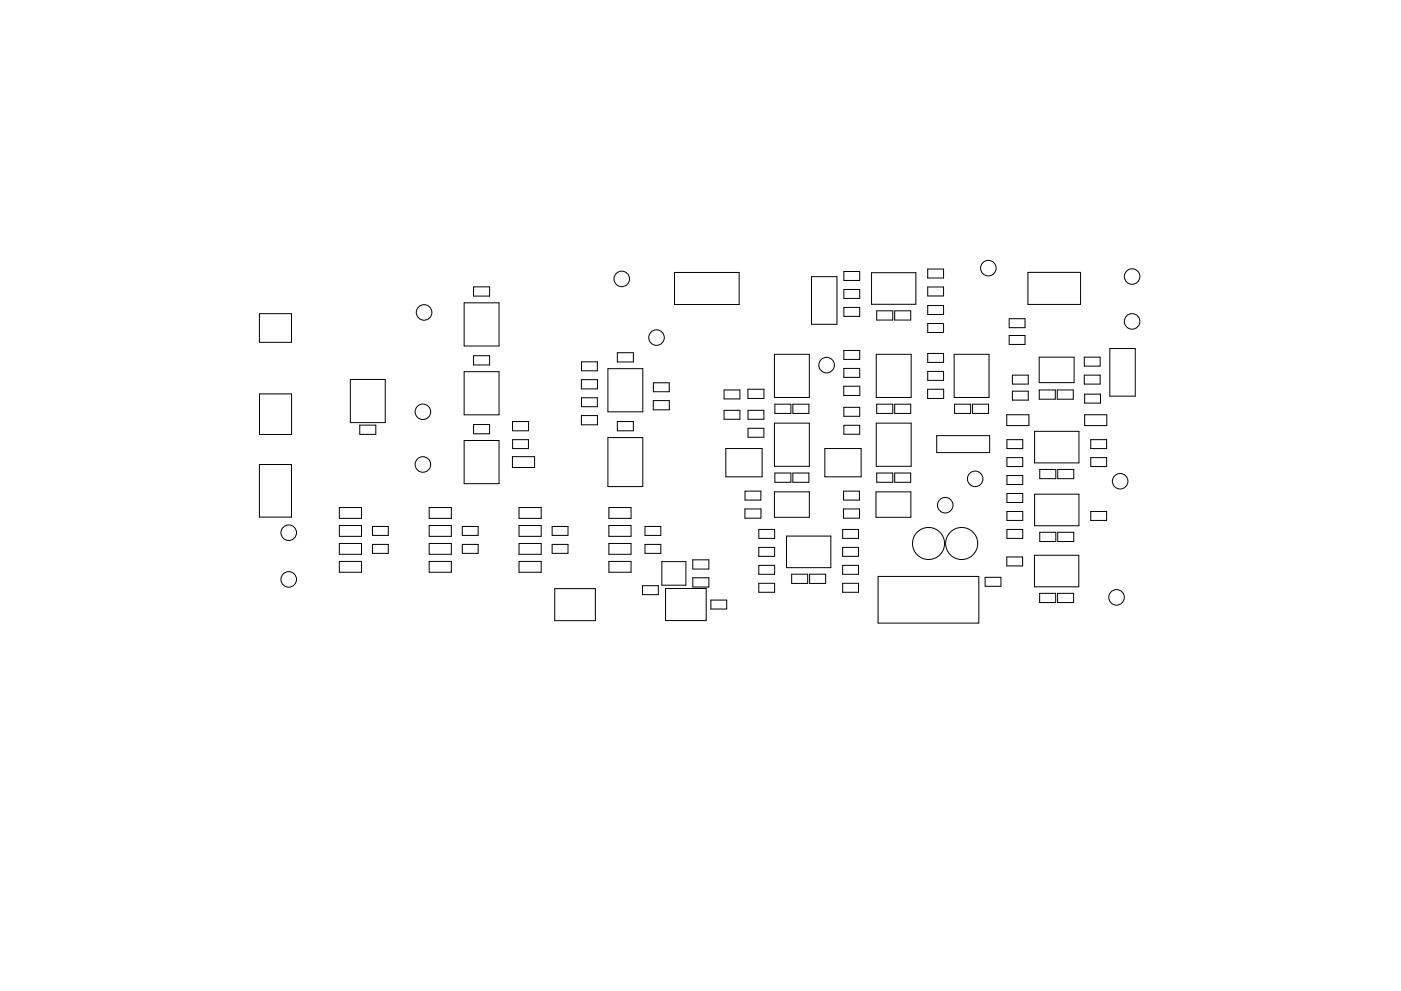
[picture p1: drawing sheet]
<svg xmlns="http://www.w3.org/2000/svg" width="297mm" height="210mm" viewBox="0 0 297 210" stroke-linecap="round" stroke-linejoin="round" font-family="sans-serif">
<g fill="none" stroke="#000" stroke-width=".21">
<path d="M143 57.8h13.7v6.8h-13.7zM172.1 58.7h5.4v10.1h-5.4zM178.9 57.6h3.4v1.9h-3.4zM184.8 57.9h9.4v6.7h-9.4zM196.7 57.1h3.4v1.9h-3.4zM217.9 57.8h11.2v6.8h-11.2zM55 66.6h6.8v6h-6.8zM98.4 78.9h7.4v9.1h-7.4zM98.4 64.2h7.4v9.2h-7.4zM100.4 60.9h3.4v1.9h-3.4zM100.4 75.5h3.4v1.9h-3.4zM123.3 76.8h3.3v1.9h-3.3z"/>
<path d="M128.9 78.2h7.4v9.2h-7.4zM130.9 74.8h3.4v2h-3.4zM164.2 75.2h7.4v9.1h-7.4zM178.9 78.2h3.4v1.9h-3.4zM178.9 61.4h3.4v1.9h-3.4zM178.9 65.2h3.4v1.9h-3.4zM178.9 74.4h3.4v1.9h-3.4zM185.8 75.2h7.4v9.1h-7.4zM185.9 65.9h3.4v2h-3.4zM189.7 65.9h3.4v2h-3.4zM196.7 60.9h3.4v1.9h-3.4zM196.7 64.8h3.4v1.9h-3.4z"/>
<path d="M196.7 68.6h3.4v1.9h-3.4zM196.7 75h3.4v1.9h-3.4zM196.7 78.8h3.4v1.9h-3.4zM202.3 75.2h7.4v9.1h-7.4zM214 67.6h3.3v1.9h-3.3zM214 71.2h3.3v1.9h-3.3zM214.6 79.6h3.4v1.9h-3.4zM220.3 75.8h7.4v5.4h-7.4zM229.9 75.8h3.3v1.9h-3.3zM229.9 79.6h3.3v1.9h-3.3zM235.3 73.9h5.4v10.1h-5.4zM55 98.6h6.8v11.1h-6.8z"/>
<path d="M55 83.6h6.8v8.6h-6.8zM74.3 80.5h7.4v9.2h-7.4zM76.3 90.2h3.4v2h-3.4zM98.4 93.5h7.4v9.1h-7.4zM100.4 90.1h3.4v1.9h-3.4zM108.6 96.9h4.7v2.3h-4.7zM108.7 89.4h3.4v2h-3.4zM108.7 93.3h3.3v1.9h-3.3zM123.3 80.5h3.4v2h-3.4zM123.3 88.2h3.4v1.9h-3.4zM123.3 84.4h3.3v1.9h-3.3zM128.9 92.8h7.4v10.4h-7.4z"/>
<path d="M130.9 89.4h3.4v2h-3.4zM138.5 85h3.4v2h-3.4zM138.5 81.2h3.4v1.9h-3.4zM153.5 82.7h3.4v1.9h-3.4zM153.5 87.1h3.4v1.9h-3.4zM153.9 95.2h7.7v6h-7.7zM158.6 82.6h3.4v1.9h-3.4zM158.6 87.1h3.4v1.9h-3.4zM158.6 90.9h3.4v1.9h-3.4zM164.2 89.8h7.4v9.1h-7.4zM164.3 85.8h3.4v1.9h-3.4zM168.1 85.8h3.4v1.9h-3.4z"/>
<path d="M174.9 95.2h7.7v6h-7.7zM178.9 81.9h3.4v2h-3.4zM178.9 86.4h3.4v1.9h-3.4zM178.9 90.2h3.4v1.9h-3.4zM185.8 89.8h7.4v9.1h-7.4zM185.9 85.8h3.4v1.9h-3.4zM189.7 85.8h3.4v1.9h-3.4zM196.7 82.6h3.4v1.9h-3.4zM198.6 92.4h11.2v3.6h-11.2zM202.4 85.8h3.4v1.9h-3.4zM206.2 85.8h3.4v1.9h-3.4zM213.5 88h4.7v2.3h-4.7z"/>
<path d="M213.5 97.1h3.3v1.9h-3.3zM213.5 93.3h3.3v1.9h-3.3zM214.6 83h3.4v1.9h-3.4zM219.4 91.5h9.4v6.7h-9.4zM220.3 82.7h3.4v2h-3.4zM220.5 99.6h3.4v2h-3.4zM224.2 82.7h3.4v2h-3.4zM224.3 99.6h3.4v2h-3.4zM230 88h4.7v2.3h-4.7zM230 83.6h3.3v1.9h-3.3zM231.3 93.3h3.3v1.9h-3.3zM231.3 97.1h3.3v1.9h-3.3z"/>
<path d="M71.9 107.7h4.7v2.3h-4.7zM71.9 115.3h4.7v2.3h-4.7zM71.9 119.1h4.7v2.3h-4.7zM71.9 111.5h4.7v2.3h-4.7zM79 111.7h3.3v1.9h-3.3zM79 115.5h3.3v1.9h-3.3zM91 107.7h4.7v2.3h-4.7zM91 111.5h4.7v2.3h-4.7zM91 115.3h4.7v2.3h-4.7zM91 119.1h4.7v2.3h-4.7zM98 111.7h3.4v1.9h-3.4zM98 115.5h3.4v1.9h-3.4z"/>
<path d="M110 107.7h4.7v2.3h-4.7zM110 115.3h4.7v2.3h-4.7zM110 119.1h4.7v2.3h-4.7zM110 111.5h4.7v2.3h-4.7zM117.1 111.7h3.3v1.9h-3.3zM117.1 115.5h3.3v1.9h-3.3zM129.1 107.7h4.7v2.3h-4.7zM129.1 111.5h4.7v2.3h-4.7zM129.1 115.3h4.7v2.3h-4.7zM129.1 119.1h4.7v2.3h-4.7zM136.8 111.7h3.3v1.9h-3.3zM136.8 115.5h3.3v1.9h-3.3z"/>
<path d="M140.3 119.2h5.1v5h-5.1zM146.9 118.8h3.4v1.9h-3.4zM157.9 108h3.4v1.9h-3.4zM158 104.2h3.3v1.9h-3.3zM160.9 112.3h3.3v1.9h-3.3zM160.9 116.1h3.3v1.9h-3.3zM160.9 119.9h3.3v1.9h-3.3zM164.2 104.4h7.4v5.4h-7.4zM164.3 100.4h3.4v1.9h-3.4zM166.7 113.7h9.5v6.7h-9.5zM168.1 100.4h3.4v1.9h-3.4zM178.7 112.3h3.3v1.9h-3.3z"/>
<path d="M178.7 116.1h3.3v1.9h-3.3zM178.7 119.9h3.3v1.9h-3.3zM178.8 108h3.4v1.9h-3.4zM178.9 104.2h3.3v1.9h-3.3zM185.7 104.4h7.4v5.4h-7.4zM185.9 100.4h3.4v1.9h-3.4zM189.7 100.4h3.4v1.9h-3.4zM213.5 118.2h3.3v1.9h-3.3zM213.5 100.9h3.3v1.9h-3.3zM213.5 104.7h3.3v1.9h-3.3zM213.5 108.5h3.3v1.9h-3.3zM213.5 112.3h3.3v1.9h-3.3z"/>
<path d="M219.3 117.8h9.4v6.7h-9.4zM219.4 104.8h9.4v6.7h-9.4zM220.5 112.9h3.4v2h-3.4zM224.3 112.9h3.4v2h-3.4zM231.3 108.5h3.3v1.9h-3.3zM117.6 124.9h8.6v6.8h-8.6zM136.2 124.3h3.4v1.9h-3.4zM141.1 124.9h8.6v6.8h-8.6zM146.9 122.6h3.4v1.9h-3.4zM150.7 127.3h3.4v1.9h-3.4zM160.9 123.8h3.3v1.9h-3.3zM167.8 121.8h3.4v2h-3.4z"/>
<path d="M171.7 121.8h3.4v2h-3.4zM178.7 123.8h3.3v1.9h-3.3zM186.2 122.3h21.3v9.9h-21.3zM208.9 122.5h3.3v1.9h-3.3zM220.4 125.9h3.4v1.9h-3.4zM224.2 125.9h3.4v1.9h-3.4z"/>
<circle cx="131.8" cy="59.2" r="1.65"/>
<circle cx="209.5" cy="56.9" r="1.65"/>
<circle cx="240" cy="58.7" r="1.65"/>
<circle cx="89.9" cy="66.3" r="1.65"/>
<circle cx="139.2" cy="71.6" r="1.65"/>
<circle cx="175.3" cy="77.5" r="1.65"/>
<circle cx="240" cy="68.2" r="1.65"/>
<circle cx="89.7" cy="98.5" r="1.65"/>
<circle cx="89.7" cy="87.4" r="1.65"/>
<circle cx="61.2" cy="113" r="1.65"/>
<circle cx="196.9" cy="115.3" r="3.4"/>
<circle cx="200.4" cy="107.2" r="1.65"/>
<circle cx="203.9" cy="115.3" r="3.4"/>
<circle cx="206.8" cy="101.6" r="1.65"/>
<circle cx="237.5" cy="102.1" r="1.65"/>
<circle cx="61.2" cy="122.9" r="1.65"/>
<circle cx="236.7" cy="126.7" r="1.65"/>
</g>
</svg>
